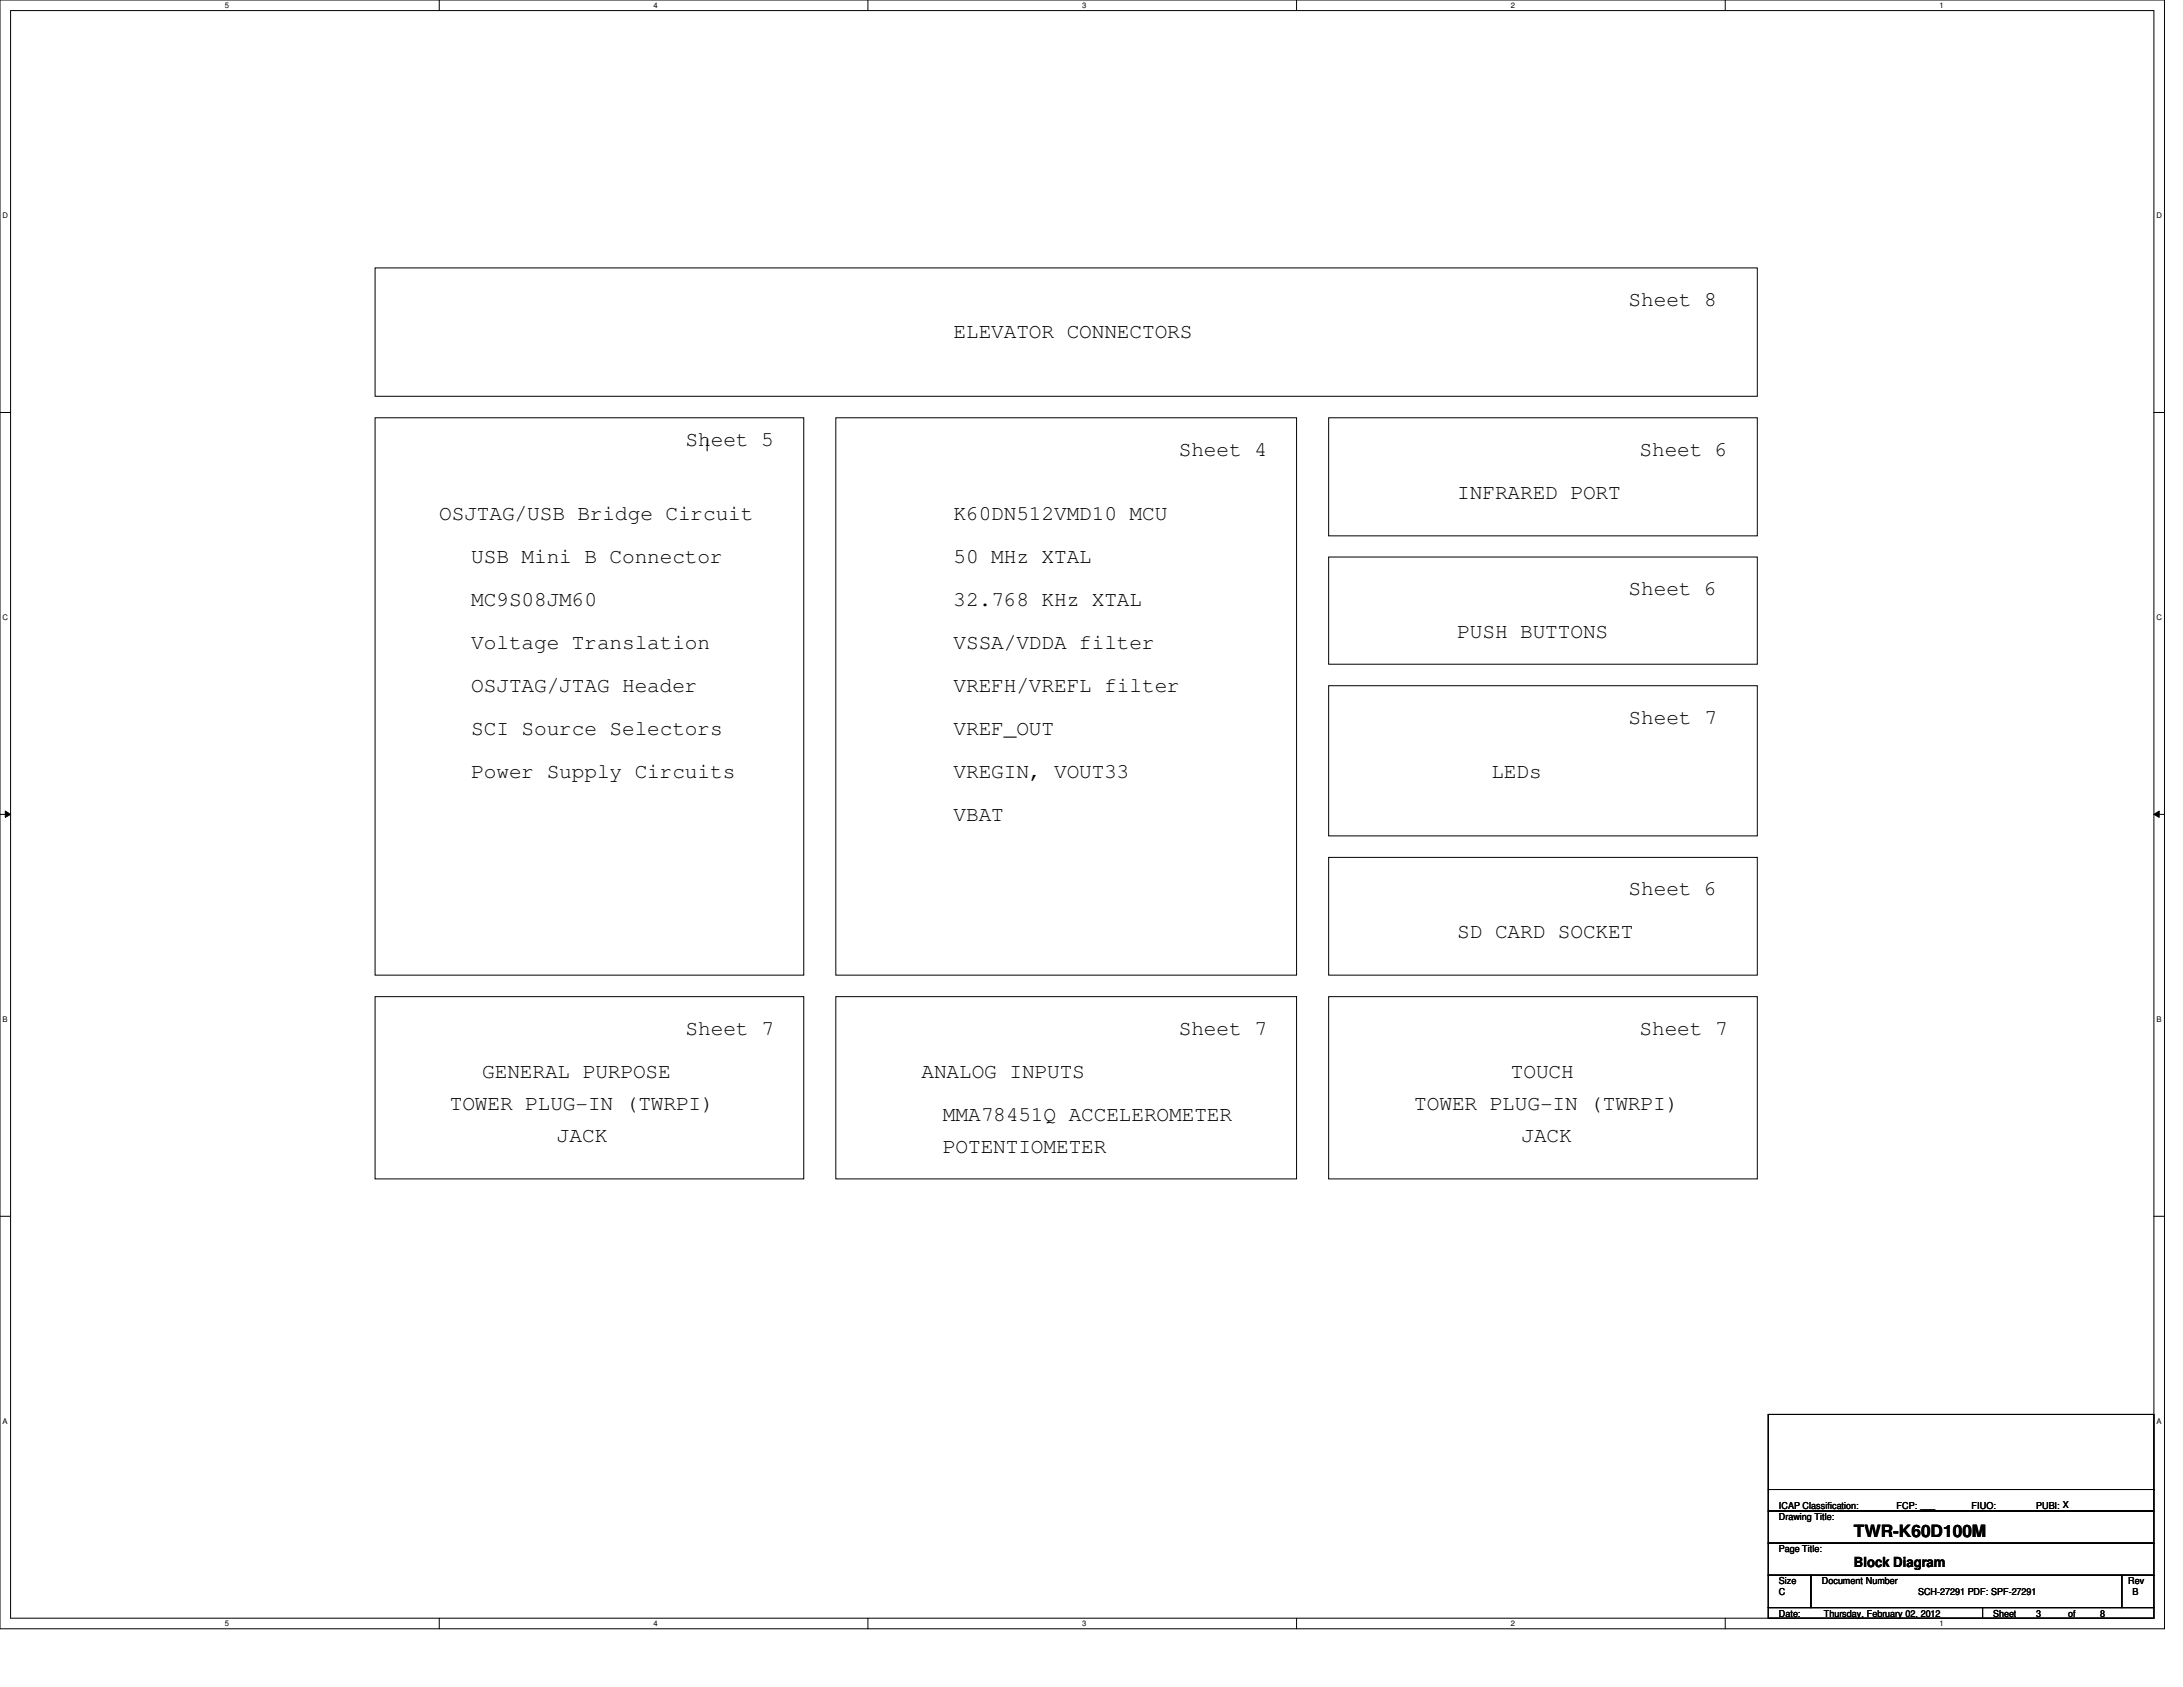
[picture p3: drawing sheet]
<svg xmlns="http://www.w3.org/2000/svg" width="279mm" height="216mm" viewBox="0 0 279 216" stroke-linecap="round" stroke-linejoin="round" font-family="sans-serif">
<defs><g id="words">
<g font-size="2.7">
<text x="208.4" y="39.2">Sheet 8</text>
<text x="122" y="43.3">ELEVATOR CONNECTORS</text>
<text x="87.8" y="57">Sheet 5</text>
<text x="150.9" y="58.4">Sheet 4</text>
<text x="209.8" y="58.4">Sheet 6</text>
<text x="186.5" y="63.9">INFRARED PORT</text>
<text x="56.2" y="66.6">OSJTAG/USB Bridge Circuit</text>
<text x="122" y="66.6">K60DN512VMD10 MCU</text>
<text x="60.3" y="72.1">USB Mini B Connector</text>
<text x="60.3" y="77.6">MC9S08JM60</text>
<text x="122" y="72.1">50 MHz XTAL</text>
<text x="122" y="77.6">32.768 KHz XTAL</text>
<text x="208.4" y="76.2">Sheet 6</text>
<text x="60.3" y="83.1">Voltage Translation</text>
<text x="122" y="83.1">VSSA/VDDA filter</text>
<text x="186.5" y="81.7">PUSH BUTTONS</text>
<text x="60.3" y="88.6">OSJTAG/JTAG Header</text>
<text x="122" y="88.6">VREFH/VREFL filter</text>
<text x="60.3" y="94">SCI Source Selectors</text>
<text x="122" y="94">VREF_OUT</text>
<text x="208.4" y="92.7">Sheet 7</text>
<text x="60.3" y="99.5">Power Supply Circuits</text>
<text x="122" y="99.5">VREGIN, VOUT33</text>
<text x="190.9" y="99.5">LEDs</text>
<text x="122" y="105">VBAT</text>
<text x="208.4" y="114.6">Sheet 6</text>
<text x="186.5" y="120.1">SD CARD SOCKET</text>
<text x="61.7" y="137.9">GENERAL PURPOSE</text>
<text x="87.8" y="132.5">Sheet 7</text>
<text x="117.9" y="137.9">ANALOG INPUTS</text>
<text x="150.9" y="132.5">Sheet 7</text>
<text x="193.4" y="137.9">TOUCH</text>
<text x="209.8" y="132.5">Sheet 7</text>
<text x="57.6" y="142">TOWER PLUG-IN (TWRPI)</text>
<text x="120.7" y="143.4">MMA78451Q ACCELEROMETER</text>
<text x="181" y="142">TOWER PLUG-IN (TWRPI)</text>
<text x="71.3" y="146.2">JACK</text>
<text x="120.7" y="147.5">POTENTIOMETER</text>
<text x="194.7" y="146.2">JACK</text>
</g>
<text font-size="2.2" x="237.3" y="196.8">TWR-K60D100M</text>
<text font-size="1.8" x="237.3" y="200.5">Block Diagram</text>
<g font-size="1.2">
<text x="227.7" y="194.5">Drawing Title:</text>
<text x="227.7" y="193.2">ICAP Classification:</text>
<text x="242.7" y="193.2">FCP: ___</text>
<text x="252.3" y="193.2">FIUO: ___</text>
<text x="260.6" y="193.2">PUBI: X</text>
<text x="227.7" y="202.7">Size</text>
<text x="227.7" y="198.6">Page Title:</text>
<text x="233.2" y="202.7">Document Number</text>
<text x="272.4" y="202.7">Rev</text>
<text x="227.7" y="206.9">Date:</text>
<text x="227.7" y="204.1">C</text>
<text x="233.4" y="206.9">Thursday, February 02, 2012</text>
<text x="245.5" y="204.1">SCH-27291 PDF: SPF-27291</text>
<text x="255.1" y="206.9">Sheet</text>
<text x="260.6" y="206.9">3</text>
<text x="264.7" y="206.9">of</text>
<text x="268.8" y="206.9">8</text>
<text x="272.9" y="204.1">B</text>
</g>
<g font-size="1">
<text x="28.8" y="1">5</text>
<text x="83.7" y="1">4</text>
<text x="138.5" y="1">3</text>
<text x="193.4" y="1">2</text>
<text x="248.2" y="1">1</text>
<text x=".3" y="27.9">D</text>
<text x="276" y="27.9">D</text>
<text x=".3" y="79.4">C</text>
<text x="276" y="79.4">C</text>
<text x=".3" y="130.8">B</text>
<text x="276" y="130.8">B</text>
<text x=".3" y="182.2">A</text>
<text x="276" y="182.2">A</text>
<text x="28.8" y="208.1">5</text>
<text x="83.7" y="208.1">4</text>
<text x="138.5" y="208.1">3</text>
<text x="193.4" y="208.1">2</text>
<text x="248.2" y="208.1">1</text>
</g>
</g></defs>
<path d="M0 0h277v208.4h-277zM1.4 1.4h274.3v205.7h-274.3z" fill="none" stroke="#000" stroke-width=".13"/>
<g fill="#fff">
<path d="M28.8 .1h.5v1.1h-.5z"/>
<path d="M28.8 207.2h.5v1.1h-.5z"/>
</g>
<path d="M56.2 0v1.4M56.2 207.1v1.3" fill="none" stroke="#000" stroke-width=".13"/>
<g fill="#fff">
<path d="M83.7 .1h.5v1.1h-.5z"/>
<path d="M83.7 207.2h.5v1.1h-.5z"/>
</g>
<path d="M111.1 0v1.4M111.1 207.1v1.3" fill="none" stroke="#000" stroke-width=".13"/>
<g fill="#fff">
<path d="M138.5 .1h.6v1.1h-.6z"/>
<path d="M138.5 207.2h.6v1.1h-.6z"/>
</g>
<path d="M165.9 0v1.4M165.9 207.1v1.3" fill="none" stroke="#000" stroke-width=".13"/>
<g fill="#fff">
<path d="M193.4 .1h.5v1.1h-.5z"/>
<path d="M193.4 207.2h.5v1.1h-.5z"/>
</g>
<path d="M220.8 0v1.4M220.8 207.1v1.3" fill="none" stroke="#000" stroke-width=".13"/>
<g fill="#fff">
<path d="M248.2 .1h.6v1.1h-.6z"/>
<path d="M248.2 207.2h.6v1.1h-.6z"/>
<path d="M.3 27.1h.8v1.1h-.8z"/>
<path d="M276 27.1h.7v1.1h-.7z"/>
<path d="M.3 78.5h.8v1.1h-.8z"/>
<path d="M276 78.5h.7v1.1h-.7z"/>
</g>
<path d="M0 52.8h1.4M275.7 52.8h1.3" fill="none" stroke="#000" stroke-width=".13"/>
<g fill="#fff">
<path d="M.3 129.9h.7v1.1h-.7z"/>
<path d="M276 129.9h.6v1.1h-.6z"/>
</g>
<path d="M0 104.2h1.4M.7 103.8l.7 .4-.7 .4zM275.7 104.2l.7-.4v.8zM275.7 104.2h1.3" fill="none" stroke="#000" stroke-width=".13"/>
<path d="M.7 103.8l.7 .4-.7 .4zM275.7 104.2l.7-.4v.8z" fill="#000"/>
<g fill="#fff">
<path d="M.3 181.4h.7v1.1h-.7z"/>
<path d="M276 181.4h.6v1.1h-.6z"/>
</g>
<g fill="none" stroke="#000" stroke-width=".13">
<path d="M48 34.3h176.9v16.4h-176.9zM48 53.5h54.9v71.3h-54.9zM90.5 57.6h.1M90.5 56.2v1.4M107 53.5h58.9v71.3h-58.9zM170.1 53.5h54.8v15.1h-54.8zM170.1 71.3h54.8v13.7h-54.8zM170.1 87.8h54.8v19.2h-54.8zM170.1 109.7h54.8v15.1h-54.8zM48 127.6h54.9v23.3h-54.9zM107 127.6h58.9v23.3h-58.9zM170.1 127.6h54.8v23.3h-54.8z"/>
<path d="M0 155.7h1.4M275.7 155.7h1.3M226.3 193.4h49.4v4.1h-49.4zM226.3 197.5h49.4v4.1h-49.4zM226.3 181h49.4v12.4h-49.4zM226.3 190.6h49.4M275.7 190.6h.1M226.3 201.6h5.5v4.1h-5.5zM226.3 205.7h27.4v1.4h-27.4zM231.8 201.6h39.8v4.1h-39.8zM253.7 205.7h22v1.4h-22zM271.6 201.6h4.1v4.1h-4.1z"/>
</g>
<use href="#words"/>
</svg>
